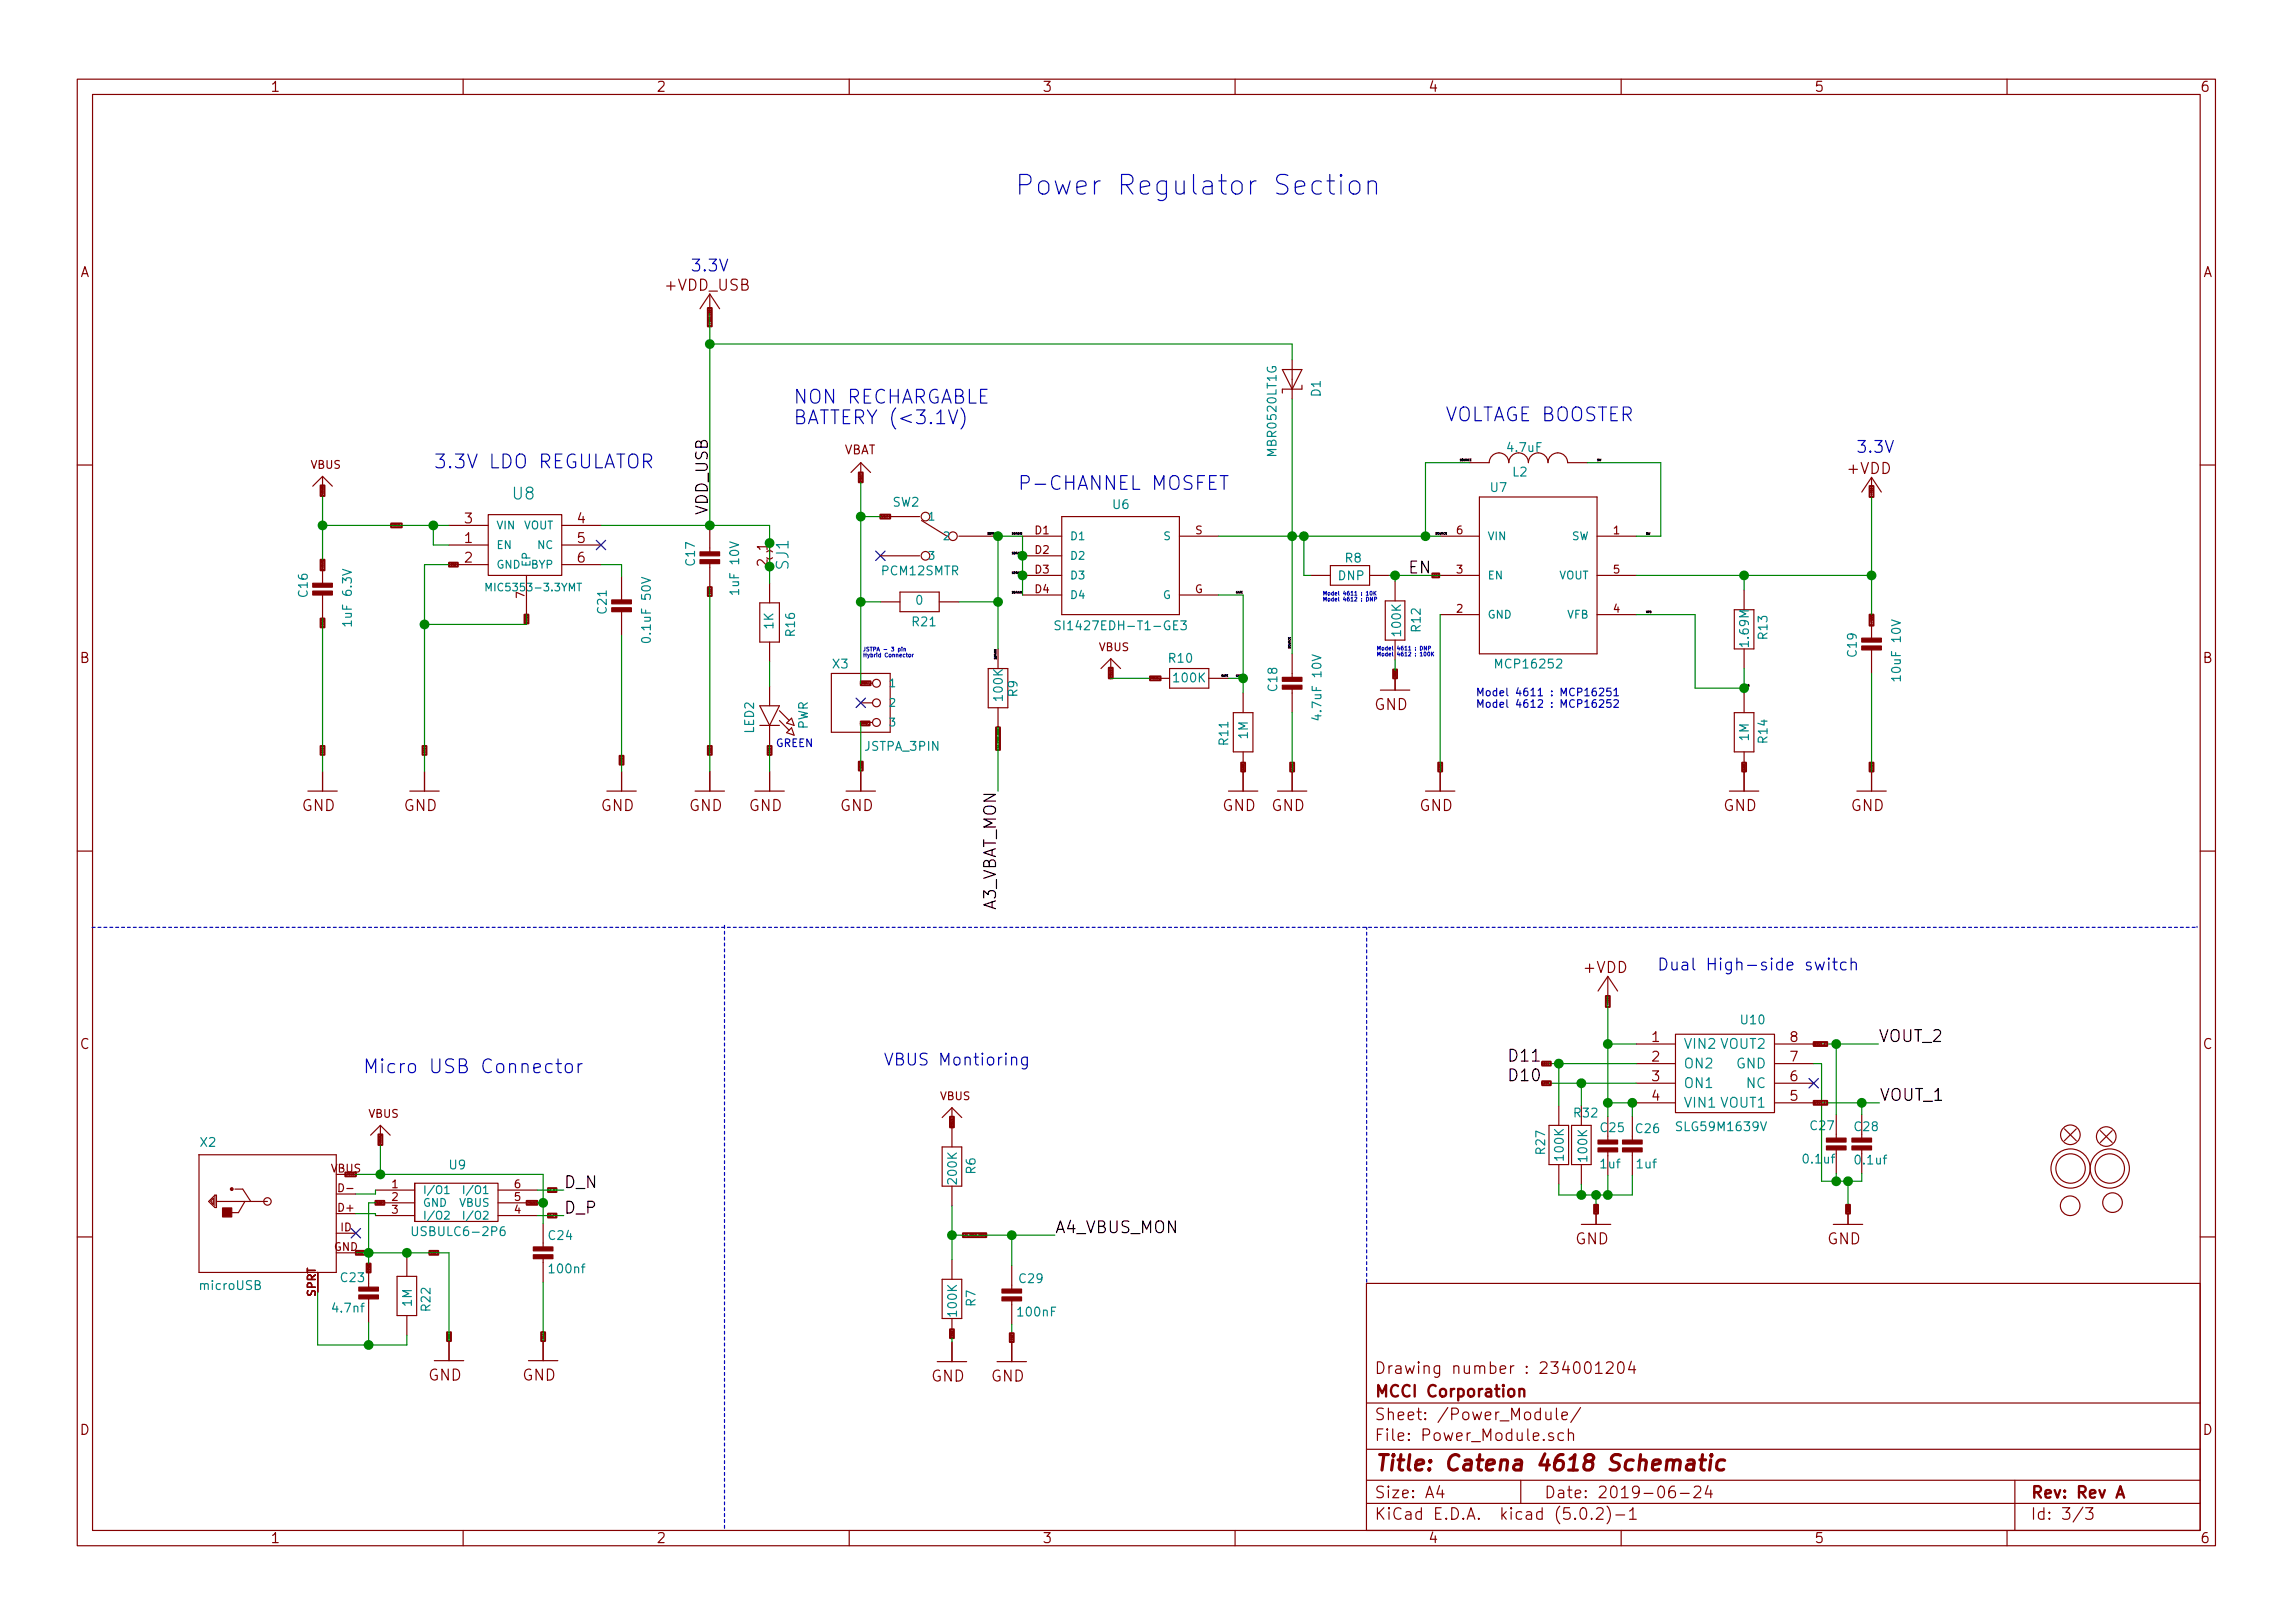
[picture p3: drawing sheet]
<svg xmlns="http://www.w3.org/2000/svg" width="297mm" height="210mm" viewBox="0 0 297 210" stroke-linecap="round" stroke-linejoin="round" font-family="sans-serif">
<defs><g id="words">
<text font-size="3.5" fill="#0000c2" x="131.4" y="25.3">Power Regulator Section</text>
<text font-size="2.8" fill="#840000" x="178" y="190.5">Title: Catena 4618 Schematic</text>
<g font-size="2.5" fill="#0000c2">
<text x="102.7" y="52.3">NON RECHARGABLE</text>
<text x="102.7" y="55">BATTERY (&lt;3.1V)</text>
<text x="187.2" y="54.6">VOLTAGE BOOSTER</text>
<text x="56.1" y="60.7">3.3V LDO REGULATOR</text>
<text x="131.8" y="63.5">P-CHANNEL MOSFET</text>
<text x="47" y="139.1">Micro USB Connector</text>
</g>
<g font-size="2.1" fill="#0000c2">
<text x="89.4" y="35.2">3.3V</text>
<text x="240.4" y="58.7">3.3V</text>
<text x="214.6" y="125.7">Dual High-side switch</text>
<text x="114.4" y="138">VBUS Montioring</text>
</g>
<g font-size="2.1" fill="#008484">
<text x="66.5" y="64.7">U8</text>
<text x="102.2" y="73.8" transform="rotate(-90 102.2 73.8)">SJ1</text>
</g>
<g font-size="2.1">
<text x="91.7" y="66.8" transform="rotate(-90 91.7 66.8)">VDD_USB</text>
<text x="182.4" y="74.3">EN</text>
<text x="129" y="118.3" transform="rotate(-90 129 118.3)">A3_VBAT_MON</text>
<text x="195.9" y="137.5">D11</text>
<text x="243.3" y="135">VOUT_2</text>
<text x="195.9" y="140.1">D10</text>
<text x="243.5" y="142.6">VOUT_1</text>
<text x="73" y="153.9">D_N</text>
<text x="73" y="157.2">D_P</text>
<text x="136.7" y="159.8">A4_VBUS_MON</text>
</g>
<g font-size="2.1" fill="#840000">
<text x="178" y="178">Drawing number : 234001204</text>
<text x="178" y="184">Sheet: /Power_Module/</text>
<text x="178" y="181">MCCI Corporation</text>
<text x="178" y="186.7">File: Power_Module.sch</text>
<text x="178" y="196.9">KiCad E.D.A. kicad (5.0.2)-1</text>
<text x="178" y="194.1">Size: A4</text>
<text x="200" y="194.1">Date: 2019-06-24</text>
<text x="263" y="194.1">Rev: Rev A</text>
<text x="263" y="196.9">Id: 3/3</text>
</g>
<g font-size="2" fill="#840000">
<text x="86.3" y="37.7">+VDD_USB</text>
<text x="239.4" y="61.4">+VDD</text>
<text x="178" y="92">GND</text>
<text x="39.1" y="105.1">GND</text>
<text x="52.3" y="105.1">GND</text>
<text x="77.8" y="105.1">GND</text>
<text x="89.3" y="105.1">GND</text>
<text x="97" y="105.1">GND</text>
<text x="108.8" y="105.1">GND</text>
<text x="158.3" y="105.1">GND</text>
<text x="164.7" y="105.1">GND</text>
<text x="183.9" y="105.1">GND</text>
<text x="223.2" y="105.1">GND</text>
<text x="239.8" y="105.1">GND</text>
<text x="205.3" y="126.1">+VDD</text>
<text x="204.1" y="161.2">GND</text>
<text x="236.7" y="161.2">GND</text>
<text x="55.5" y="178.9">GND</text>
<text x="67.7" y="178.9">GND</text>
<text x="120.6" y="179">GND</text>
<text x="128.4" y="179">GND</text>
</g>
<g font-size="1.8" fill="#840000">
<text x="35" y="11.9">1</text>
<text x="85" y="11.9">2</text>
<text x="135" y="11.9">3</text>
<text x="185" y="11.9">4</text>
<text x="235" y="11.9">5</text>
<text x="285" y="11.9">6</text>
<text x="10.4" y="35.9">A</text>
<text x="285.4" y="35.9">A</text>
<text x="60.2" y="70.4">1</text>
<text x="60.2" y="67.8">3</text>
<text x="74.8" y="67.8">4</text>
<text x="74.8" y="70.4">5</text>
<text x="99.4" y="71.3" transform="rotate(-90 99.4 71.3)">1</text>
<text x="60.2" y="72.9">2</text>
<text x="74.8" y="72.9">6</text>
<text x="99.4" y="73.4" transform="rotate(-90 99.4 73.4)">2</text>
<text x="10.4" y="85.9">B</text>
<text x="285.4" y="85.9">B</text>
<text x="10.4" y="135.9">C</text>
<text x="214" y="135">1</text>
<text x="214" y="137.5">2</text>
<text x="231.9" y="137.5">7</text>
<text x="231.9" y="135">8</text>
<text x="285.4" y="135.9">C</text>
<text x="214" y="140.1">3</text>
<text x="214" y="142.6">4</text>
<text x="231.9" y="142.6">5</text>
<text x="231.9" y="140.1">6</text>
<text x="10.4" y="185.9">D</text>
<text x="285.4" y="185.9">D</text>
<text x="35" y="199.9">1</text>
<text x="85" y="199.9">2</text>
<text x="135" y="199.9">3</text>
<text x="185" y="199.9">4</text>
<text x="235" y="199.9">5</text>
<text x="285" y="199.9">6</text>
</g>
<g font-size="1.8" fill="#008484">
<text x="218.1" y="135.9">VIN2 VOUT2</text>
<text x="218.1" y="138.4">ON2</text>
<text x="218.1" y="141">ON1</text>
<text x="218.1" y="143.5">VIN1 VOUT1</text>
<text x="224.9" y="138.4">GND</text>
<text x="226.3" y="141">NC</text>
</g>
<g font-size="1.6" fill="#008484">
<text x="171.1" y="51.4" transform="rotate(-90 171.1 51.4)">D1</text>
<text x="165.4" y="58.9" transform="rotate(-90 165.4 58.9)">MBR0520LT1G</text>
<text x="195.4" y="58.5">4.7uF</text>
<text x="115.6" y="65.6">SW2</text>
<text x="144.2" y="65.9">U6</text>
<text x="193.1" y="63.7">U7</text>
<text x="196" y="61.7">L2</text>
<text x="39.9" y="77.3" transform="rotate(-90 39.9 77.3)">C16</text>
<text x="90" y="73.2" transform="rotate(-90 90 73.2)">C17</text>
<text x="95.7" y="76.7" transform="rotate(-90 95.7 76.7)">1uF 10V</text>
<text x="114.3" y="74.5">PCM12SMTR</text>
<text x="173.4" y="75.2">DNP</text>
<text x="174.3" y="72.9">R8</text>
<text x="45.6" y="80.8" transform="rotate(-90 45.6 80.8)">1uF 6.3V</text>
<text x="78.6" y="79.4" transform="rotate(-90 78.6 79.4)">C21</text>
<text x="84.3" y="82.8" transform="rotate(-90 84.3 82.8)">0.1uF 50V</text>
<text x="100.2" y="81.5" transform="rotate(-90 100.2 81.5)">1K</text>
<text x="103" y="82.4" transform="rotate(-90 103 82.4)">R16</text>
<text x="118.3" y="81.1">R21</text>
<text x="118.7" y="78.3">0</text>
<text x="137.9" y="81.6">SI1427EDH-T1-GE3</text>
<text x="181.5" y="82.3" transform="rotate(-90 181.5 82.3)">100K</text>
<text x="184" y="81.8" transform="rotate(-90 184 81.8)">R12</text>
<text x="226.5" y="83.6" transform="rotate(-90 226.5 83.6)">1.69M</text>
<text x="229" y="82.7" transform="rotate(-90 229 82.7)">R13</text>
<text x="107.9" y="86.6">X3</text>
<text x="151.5" y="85.8">R10</text>
<text x="152.1" y="88.4">100K</text>
<text x="165.5" y="89.5" transform="rotate(-90 165.5 89.5)">C18</text>
<text x="194.1" y="86.6">MCP16252</text>
<text x="240.5" y="85" transform="rotate(-90 240.5 85)">C19</text>
<text x="246.2" y="87.8" transform="rotate(-90 246.2 87.8)">10uF 10V</text>
<text x="97.7" y="95" transform="rotate(-90 97.7 95)">LED2</text>
<text x="104.6" y="94.5" transform="rotate(-90 104.6 94.5)">PWR</text>
<text x="129.9" y="90.7" transform="rotate(-90 129.9 90.7)">100K</text>
<text x="131.8" y="90.2" transform="rotate(-90 131.8 90.2)">R9</text>
<text x="161.6" y="95.7" transform="rotate(-90 161.6 95.7)">1M</text>
<text x="171.2" y="92.8" transform="rotate(-90 171.2 92.8)">4.7uF 10V</text>
<text x="226.5" y="96" transform="rotate(-90 226.5 96)">1M</text>
<text x="112.1" y="97.3">JSTPA_3PIN</text>
<text x="159.1" y="96.5" transform="rotate(-90 159.1 96.5)">R11</text>
<text x="229" y="96.2" transform="rotate(-90 229 96.2)">R14</text>
<text x="225.6" y="132.7">U10</text>
<text x="26" y="148.6">X2</text>
<text x="200.2" y="149.5" transform="rotate(-90 200.2 149.5)">R27</text>
<text x="204" y="144.7">R32</text>
<text x="207.4" y="146.7">C25</text>
<text x="212" y="146.8">C26</text>
<text x="217.5" y="146.5">SLG59M1639V</text>
<text x="234.6" y="146.4">C27</text>
<text x="240.3" y="146.5">C28</text>
<text x="58.2" y="151.5">U9</text>
<text x="124" y="153.3" transform="rotate(-90 124 153.3)">200K</text>
<text x="126.4" y="152.1" transform="rotate(-90 126.4 152.1)">R6</text>
<text x="202.6" y="150.2" transform="rotate(-90 202.6 150.2)">100K</text>
<text x="205.6" y="150.4" transform="rotate(-90 205.6 150.4)">100K</text>
<text x="207.4" y="151.4">1uf</text>
<text x="212.1" y="151.4">1uf</text>
<text x="233.7" y="150.7">0.1uf</text>
<text x="240.5" y="150.8">0.1uf</text>
<text x="54" y="160.1">USBULC6-2P6</text>
<text x="71.1" y="160.6">C24</text>
<text x="26" y="167.1">microUSB</text>
<text x="44.2" y="166.1">C23</text>
<text x="71.3" y="164.9">100nf</text>
<text x="132.1" y="166.2">C29</text>
<text x="43.2" y="170">4.7nf</text>
<text x="53.3" y="169.2" transform="rotate(-90 53.3 169.2)">1M</text>
<text x="55.8" y="169.8" transform="rotate(-90 55.8 169.8)">R22</text>
<text x="124" y="170.4" transform="rotate(-90 124 170.4)">100K</text>
<text x="126.4" y="169.2" transform="rotate(-90 126.4 169.2)">R7</text>
<text x="132" y="170.5">100nF</text>
</g>
<text font-size="1.6" fill="#840000" x="109.3" y="58.8">VBAT</text>
<g font-size="1.4" fill="#840000">
<text x="40.3" y="60.7">VBUS</text>
<text x="134.1" y="69.2">D1</text>
<text x="134.1" y="71.7">D2</text>
<text x="154.9" y="69.2">S</text>
<text x="188.7" y="69.2">6</text>
<text x="209" y="69.2">1</text>
<text x="67.9" y="77.5" transform="rotate(-90 67.9 77.5)">7</text>
<text x="134.1" y="74.3">D3</text>
<text x="134.1" y="76.8">D4</text>
<text x="154.8" y="76.8">G</text>
<text x="188.7" y="74.3">3</text>
<text x="209" y="74.3">5</text>
<text x="188.7" y="79.4">2</text>
<text x="209" y="79.4">4</text>
<text x="142.4" y="84.3">VBUS</text>
<text x="121.8" y="142.5">VBUS</text>
<text x="47.8" y="144.8">VBUS</text>
<text x="42.9" y="151.9">VBUS</text>
<text x="44.1" y="154.4">D-</text>
<text x="50.8" y="153.9">1</text>
<text x="50.8" y="155.6">2</text>
<text x="66.7" y="155.6">5</text>
<text x="66.7" y="153.9">6</text>
<text x="43.9" y="157">D+</text>
<text x="44.1" y="159.5">ID</text>
<text x="50.8" y="157.2">3</text>
<text x="66.7" y="157.2">4</text>
<text x="40.9" y="168" transform="rotate(-90 40.9 168)">SPRT</text>
<text x="43.3" y="162">GND</text>
</g>
<g font-size="1.4" fill="#008484">
<text x="64.3" y="71.1">EN</text>
<text x="64.3" y="68.6">VIN</text>
<text x="67.8" y="68.6">VOUT</text>
<text x="69.7" y="71.1">NC</text>
<text x="120.1" y="67.4">1</text>
<text x="122.4" y="70">2</text>
<text x="138.6" y="70">D1</text>
<text x="150.8" y="70">S</text>
<text x="192.7" y="70">VIN</text>
<text x="203.6" y="70">SW</text>
<text x="63.7" y="76.6">MIC5353-3.3YMT</text>
<text x="64.3" y="73.7">GND</text>
<text x="68.7" y="73.5" transform="rotate(-90 68.7 73.5)">EP</text>
<text x="68.8" y="73.7">BYP</text>
<text x="120.1" y="72.5">3</text>
<text x="138.6" y="72.5">D2</text>
<text x="138.6" y="75.1">D3</text>
<text x="138.6" y="77.6">D4</text>
<text x="150.7" y="77.6">G</text>
<text x="192.7" y="75.1">EN</text>
<text x="201.9" y="75.1">VOUT</text>
<text x="192.7" y="80.1">GND</text>
<text x="203" y="80.1">VFB</text>
<text x="115.1" y="89">1</text>
<text x="115.1" y="91.6">2</text>
<text x="115.1" y="94.1">3</text>
<text x="54.7" y="154.7">I/O1</text>
<text x="60.8" y="154.7">I/O1</text>
<text x="54.7" y="156.3">GND</text>
<text x="54.7" y="158">I/O2</text>
<text x="59.6" y="156.3">VBUS</text>
</g>
<g font-size="1.4" fill="#0000c2">
<text x="191.1" y="90.2">Model 4611 : MCP16251</text>
<text x="191.1" y="91.7">Model 4612 : MCP16252</text>
<text x="100.5" y="96.8">GREEN</text>
</g>
<g font-size=".7" fill="#0000c2">
<text x="171.3" y="77.1">Model 4611 : 10K</text>
<text x="171.3" y="77.9">Model 4612 : DNP</text>
<text x="111.8" y="84.4">JSTPA - 3 pin</text>
<text x="111.8" y="85.1">Hybrid Connector</text>
<text x="178.3" y="84.2">Model 4611 : DNP</text>
<text x="178.3" y="85">Model 4612 : 100K</text>
</g>
<g font-size=".4" fill="#840000">
<text x="92.1" y="42.1" transform="rotate(-90 92.1 42.1)">+VDD_USB</text>
<text x="41.9" y="64.1" transform="rotate(-90 41.9 64.1)">VBUS</text>
<text x="111.6" y="62.3" transform="rotate(-90 111.6 62.3)">VBAT</text>
<text x="242.6" y="64.2" transform="rotate(-90 242.6 64.2)">+VDD</text>
<text x="50.8" y="68.2">VBUS</text>
<text x="114.2" y="67.1">VBAT</text>
<text x="41.9" y="73.7" transform="rotate(-90 41.9 73.7)">VBUS</text>
<text x="58.3" y="73.3">GND</text>
<text x="92.1" y="77" transform="rotate(-90 92.1 77)">GND</text>
<text x="185.8" y="74.7">EN</text>
<text x="41.9" y="81.1" transform="rotate(-90 41.9 81.1)">GND</text>
<text x="68.3" y="80.6" transform="rotate(-90 68.3 80.6)">GND</text>
<text x="242.6" y="80.7" transform="rotate(-90 242.6 80.7)">+VDD</text>
<text x="111.7" y="88.6">VBAT</text>
<text x="144" y="87.7" transform="rotate(-90 144 87.7)">VBUS</text>
<text x="149.1" y="88">VBUS</text>
<text x="180.8" y="87.7" transform="rotate(-90 180.8 87.7)">GND</text>
<text x="111.7" y="93.8">GND</text>
<text x="41.9" y="97.6" transform="rotate(-90 41.9 97.6)">GND</text>
<text x="55.1" y="97.6" transform="rotate(-90 55.1 97.6)">GND</text>
<text x="80.6" y="98.9" transform="rotate(-90 80.6 98.9)">GND</text>
<text x="92.1" y="97.6" transform="rotate(-90 92.1 97.6)">GND</text>
<text x="99.8" y="97.6" transform="rotate(-90 99.8 97.6)">GND</text>
<text x="111.6" y="99.6" transform="rotate(-90 111.6 99.6)">GND</text>
<text x="129.4" y="97" transform="rotate(-90 129.4 97)">A3_VBAT_MON</text>
<text x="167.5" y="99.8" transform="rotate(-90 167.5 99.8)">GND</text>
<text x="186.7" y="99.8" transform="rotate(-90 186.7 99.8)">GND</text>
<text x="242.6" y="99.8" transform="rotate(-90 242.6 99.8)">GND</text>
<text x="208.4" y="130.1" transform="rotate(-90 208.4 130.1)">+VDD</text>
<text x="199.9" y="137.9">D11</text>
<text x="235.1" y="135.4">VOUT_2</text>
<text x="199.9" y="140.5">D10</text>
<text x="235.1" y="143">VOUT_1</text>
<text x="49.4" y="148.2" transform="rotate(-90 49.4 148.2)">VBUS</text>
<text x="45" y="152.3">VBUS</text>
<text x="48.8" y="156">GND</text>
<text x="71.1" y="154.3">D_N</text>
<text x="71.1" y="157.6">D_P</text>
<text x="125" y="160.1">A4_VBUS_MON</text>
<text x="46.3" y="162.4">GND</text>
<text x="47.9" y="164.6" transform="rotate(-90 47.9 164.6)">GND</text>
<text x="55.8" y="162.4">GND</text>
<text x="58.3" y="173.6" transform="rotate(-90 58.3 173.6)">GND</text>
<text x="70.5" y="173.5" transform="rotate(-90 70.5 173.5)">GND</text>
<text x="123.4" y="173.2" transform="rotate(-90 123.4 173.2)">GND</text>
<text x="131.2" y="173.7" transform="rotate(-90 131.2 173.7)">GND</text>
</g>
<g font-size=".4">
<text x="189.1" y="59.7">SOURCE</text>
<text x="206.9" y="59.7">SW</text>
<text x="127.9" y="69.3">SDRAIN</text>
<text x="131.1" y="69.3">SDRAIN</text>
<text x="131.1" y="71.8">SDRAIN</text>
<text x="185.9" y="69.3">SOURCE</text>
<text x="213.2" y="69.3">SW</text>
<text x="131.1" y="74.3">SDRAIN</text>
<text x="131.1" y="76.9">SDRAIN</text>
<text x="160" y="76.9">GATE</text>
<text x="213.2" y="79.4">VFB</text>
<text x="129.1" y="85.4" transform="rotate(-90 129.1 85.4)">SDRAIN</text>
<text x="158.1" y="87.7">GATE</text>
<text x="160" y="87.7">GATE</text>
<text x="167.2" y="84.1" transform="rotate(-90 167.2 84.1)">SOURCE</text>
<text x="225.9" y="88.9">VFB</text>
</g>
</g></defs>
<g fill="none" stroke="#840000" stroke-width=".15">
<path d="M10 10.3h277v189.9h-277zM12 12.2h273v186.1h-273zM60 10.3v1.9M110 10.3v1.9M160 10.3v1.9M210 10.3v1.9M260 10.3v1.9M91.9 38.1v2.5M91.9 38.1l-1.2 1.9M91.9 38.1l1.3 1.9M111.5 59.9v2.6M111.5 59.9l-1.3 1.3"/>
<path d="M111.5 59.9l1.3 1.3M166.1 47.9h2.6l-1.3 2.5zM167.4 46.6v5.1M168.7 49.9v.5h-2.6v.5M190.4 59.9h2.5a1.27 1.27 0 0 1 1.3-1.2 1.27 1.27 0 0 1 1.3 1.2 1.27 1.27 0 0 1 1.2-1.2 1.27 1.27 0 0 1 1.3 1.2 1.27 1.27 0 0 1 1.3-1.2 1.27 1.27 0 0 1 1.2 1.2 1.27 1.27 0 0 1 1.3-1.2 1.27 1.27 0 0 1 1.3 1.2h2.5M10 60.2h2M41.8 61.7v2.6M41.8 72.5v3.3M41.8 76.8v3.3M41.8 61.7l-1.3 1.3M41.8 61.7l1.3 1.3M58.2 70.6h5"/>
<path d="M58.2 73.1h5M58.2 68.1h5M63.2 66.7h9.6v7.8h-9.6zM68.2 74.5v5.1M72.8 70.6h5.1M72.8 73.1h5.1M72.8 68.1h5.1M80.5 74.7v3.3M80.5 79v3.3M91.9 68.4v3.3M91.9 72.8v3.3M98.4 78.1h2.6v5.1h-2.6z"/>
<path d="M99.3 71.5a.55 .55 0 0 1 .8 0M99.3 72.3a.55 .55 0 0 0 .8 0M99.7 71.4v1zM99.7 75.6v2.5M114 66.9h5.1M114 72h5.1M114 78h2.6M116.6 76.7h5.1v2.5h-5.1zM119.4 67.4l3.3 2.1M121.7 78h2.5M124.2 69.5h5.1M132.5 69.5h5"/>
<path d="M132.5 72h5M132.5 74.5h5M132.5 77.1h5M137.5 66.9h15.3v12.7h-15.3zM152.8 69.5h5.1M152.8 77.1h5.1M169.8 74.5h2.5M172.3 73.3h5.1v2.5h-5.1zM177.4 74.5h2.6M179.5 77.8h2.5v5.1h-2.5zM180.7 75.3v2.5M186.6 79.6h5"/>
<path d="M186.6 69.5h5M186.6 74.5h5M191.6 64.4h15.3v20.3h-15.3zM206.9 79.6h5.1M206.9 69.5h5.1M206.9 74.5h5.1M224.7 79h2.5v5.1h-2.5zM225.9 76.4v2.6M242.4 61.8v2.6M242.4 79.6v3.3M242.4 61.8l-1.2 1.9M242.4 61.8l1.3 1.9"/>
<path d="M285 60.2h2M41.8 99.9v2.6M55 99.9v2.6M80.5 99.9v2.6M91.9 99.9v2.6M98.4 91.4h2.6l-1.3 2.6zM98.4 94h2.6M99.7 83.2v2.5M99.7 88.9v2.5M99.7 94v2.5M99.7 99.9v2.6M101 92.1l1.2 1.2"/>
<path d="M101 93.3l1.2 1.3M101.9 93.7l.6-.7 .4 1zM101.9 94.9l.6-.6 .4 .9zM107.7 87.2h7.6v7.7h-7.6zM111.5 88.5h1.5M111.5 91.1h1.5M111.5 93.6h1.5M111.5 99.9v2.6M128 86.6h2.6v5.1h-2.6zM129.3 84.1v2.5M129.3 91.7v2.5M143.9 85.3l-1.3 1.3"/>
<path d="M143.9 85.3v2.6M143.9 85.3l1.3 1.3M149 87.9h2.5M151.5 86.6h5.1v2.5h-5.1zM156.6 87.9h2.5M159.8 92.3h2.5v5.1h-2.5zM161 89.8v2.5M161 97.4v5.1M167.4 84.7v3.3M167.4 89v3.3M167.4 99.9v2.6M178.8 89.4h3.8"/>
<path d="M180.7 82.9v2.6M180.7 86.9v2.5M186.6 99.9v2.6M224.7 92.3h2.5v5.1h-2.5zM225.9 84.1v2.5M225.9 89.8v2.5M225.9 97.4v5.1M242.4 83.9v3.3M242.4 99.9v2.6M10 110.3h2M39.9 102.5h3.8M53.1 102.5h3.8"/>
<path d="M78.6 102.5h3.8M90 102.5h3.9M97.8 102.5h3.8M109.6 102.5h3.8M159.1 102.5h3.8M165.5 102.5h3.8M184.7 102.5h3.8M224 102.5h3.8M240.5 102.5h3.8M285 110.3h2M208.3 126.5v2.5M208.3 126.5l-1.3 1.9"/>
<path d="M208.3 126.5l1.2 1.9M212 135.2h5M212 137.8h5M217 134h12.9v10.1h-12.9zM229.9 135.2h5M229.9 137.8h5M25.8 149.6h17.8v15.2h-17.8v-15.2M27 155.6l.8-.8h.2v1.6h-.2zM27.2 155.6l.4-.4v.8l-.2-.2v-.2M27.8 154.8v1.4M28 155.6h6.6M30.4 154h1l1.1 1.6"/>
<path d="M31.7 155.6l-.8 1.5h-1.2M43.6 157.2h2.5M43.6 154.7h2.5M43.6 159.8h2.5M43.6 152.1h2.5M48.6 154.2h5.1M48.6 155.8h5.1M48.6 157.5h5.1M49.3 145.8l-1.3 1.3M49.3 145.8v2.5M49.3 145.8l1.2 1.3M53.7 153.3v4.9z"/>
<path d="M53.7 153.3h10.8v4.9h-10.8zM64.5 154.2h5.1M64.5 155.8h5.1M64.5 157.5h5.1M70.4 158.5v3.3M122 148.6h2.6v5.1h-2.6zM123.3 143.5v5.1M123.3 153.7v2.5M123.3 143.5l-1.3 1.3M123.3 143.5l1.3 1.3M200.7 145.8h2.5v5.1h-2.5zM201.9 143.3v2.5"/>
<path d="M201.9 150.9v2.5M203.6 145.8h2.5v5.1h-2.5zM204.9 143.3v2.5M204.9 150.9v2.5M204.9 158.6h3.8M206.8 156.1v2.5M208.3 144.6v3.3M208.3 149v3.3M211.5 144.6v3.3M211.5 149v3.3M212 140.3h5M212 142.9h5"/>
<path d="M229.9 140.3h5M229.9 142.9h5M237.5 158.6h3.8M237.9 144.4v3.3M237.9 148.7v3.3M239.4 156.1v2.5M241.2 144.4v3.3M241.2 148.7v3.3M267.4 146.2l1.6 1.6M269 146.2l-1.6 1.6M272.1 146.5l1.5 1.5M273.6 146.5l-1.5 1.5"/>
<path d="M10 160.2h2M41.1 164.8v2.6M43.6 162.3h2.5M47.8 163.7v3.3M47.8 168v3.3M51.4 165.3h2.6v5.1h-2.6zM52.7 162.8v2.5M52.7 170.4v2.6M56.3 176.3h3.8M58.2 173.7v2.6M68.5 176.3h3.8M70.4 162.8v3.3"/>
<path d="M70.4 173.7v2.6M121.4 176.4h3.8M122 165.7h2.6v5.1h-2.6zM123.3 163.2v2.5M123.3 170.8v2.5M123.3 173.9v2.5M129.2 176.4h3.8M131.1 164v3.3M131.1 168.3v3.3M131.1 173.9v2.5M177 166.3h108v32h-108zM206.7 176.9l.4-.5v1.5"/>
<path d="M206.7 177.9h.8M208.1 176.6l.2-.2 .5 .1a.37 .37 0 0 1 .1 .6l-.8 .8h.9M209.7 176.6a.35 .35 0 0 1 .3-.2 .35 .35 0 0 1 .3 .3 .88 .88 0 0 1-.3 1.2l-.2-.1a1.2 1.2 0 0 1-.1-1.2zM211.3 176.3l-.3 1.1h.9M211.7 176.9v1M285 160.2h2M60 198.3v1.9M110 198.3v1.9M160 198.3v1.9M177 194.8h108M177 191.8h108M177 187.8h108"/>
<path d="M177 181.8h108M186.5 192.5l-.4 1h1M186.8 193v1M197 191.8v3M200.3 182.9v.8a.39 .39 0 0 0 .6 .1M200.9 182.9v1M201.2 185.7a.37 .37 0 0 0-.6 .1v.1a.54 .54 0 0 0 .6 .3l.1 .1-.1 .2-.2 .1-.4-.1M201.6 182.4v1.3l.2 .2M202.3 183.4l.7-.1v-.3l-.5-.1-.2 .2 .1 .7 .1 .1 .5-.1M202.5 185.7l-.4-.1-.3 .3 .1 .6 .2 .1 .4-.1M203.2 185.7a.41 .41 0 0 1 .6 .1v.8M203.2 185.1v1.5"/>
<path d="M204.7 182.3l-1.2 2M204.8 195.5a.35 .35 0 0 1 .4-.2 .35 .35 0 0 1 .3 .3 .88 .88 0 0 1-.3 1.2h-.1a.87 .87 0 0 1-.3-1.3zM206.2 196.7v.1l-.1-.1h.1v.1M206.8 195.5l.2-.2h.4a.41 .41 0 0 1 .2 .7l-.8 .8h.9M208.2 195.1a1.71 1.71 0 0 1 0 2.3M209.3 196.3h1.2M210 198.3v1.9M211.1 195.8l.3-.3 .1-.2v1.5M211.1 196.8h.9M216.9 192.5a.62 .62 0 0 0-.7 .7v.5a.48 .48 0 0 0 .8 .2 .61 .61 0 0 0-.1-.7 .51 .51 0 0 0-.7 .2M217.7 193.5h1.1M219.5 192.7l.2-.2h.3a.41 .41 0 0 1 .3 .7l-.9 .8h.9"/>
<path d="M221.3 192.5l-.4 1h.9M221.6 193v1M260 198.3v1.9M261 191.8v6.5M269.8 195.2l-1.2 2M270.2 195.3h.9l-.5 .6 .4 .1 .1 .2-.1 .5-.2 .1h-.4l-.2-.1"/>
<circle cx="119.9" cy="66.9" r=".56"/>
<circle cx="119.9" cy="72" r=".56"/>
<circle cx="123.4" cy="69.5" r=".56"/>
<circle cx="113.5" cy="88.5" r=".51"/>
<circle cx="113.5" cy="93.6" r=".51"/>
<circle cx="113.5" cy="91.1" r=".51"/>
<circle cx="34.6" cy="155.6" r=".48"/>
<circle cx="268.2" cy="156.2" r="1.27"/>
<circle cx="268.2" cy="147" r="1.27"/>
<circle cx="268.2" cy="151.4" r="2.54"/>
<circle cx="268.2" cy="151.4" r="1.9"/>
<circle cx="272.8" cy="147.2" r="1.27"/>
<circle cx="273.3" cy="151.4" r="2.54"/>
<circle cx="273.3" cy="151.4" r="1.9"/>
<circle cx="273.7" cy="155.8" r="1.27"/>
</g>
<path d="M196.8 179.9v1M196.8 180.1a.38 .38 0 0 1 .7 0v.8M274.2 194l.5-1.5 .5 1.5M274.3 193.6h.7" fill="none" stroke="#840000" stroke-width=".3"/>
<path d="M216.8 189.4a.47 .47 0 0 1 .4-.3 .47 .47 0 0 1 .5 .3l-.1 1M218.6 189.2l.2-.1 .6 .1 .1 .2-.1 1M219.5 189.6l-.2 .1h-.5a.4 .4 0 0 0-.3 .3 .4 .4 0 0 0 .2 .4h.5l.2-.1M220.2 189.1h.8M220.5 188.4l-.2 1.8 .1 .1 .4 .1M221.6 189.1l-.1 1.3M221.7 188.4l-.1 .1 .1 .1 .1-.1-.1-.1v.2M223.4 189.2a.68 .68 0 0 0-1 .3v.6v.2l.3 .1h.4l.2-.1" fill="none" stroke="#840000" stroke-width=".41"/>
<g fill="none" stroke="#0000c2" stroke-width=".15">
<path d="M171.9 23.4h1M172.3 22.6v2.2l.1 .2 .5 .1M173.7 22.6l-.1 .1 .1 .1 .1-.1-.1-.1v.2M173.7 23.4v1.7M174.9 23.7a.69 .69 0 0 1 .7-.3 .69 .69 0 0 1 .5 .5v.8a.7 .7 0 0 1-.6 .5 .7 .7 0 0 1-.7-.5v-.8zM177.2 23.7a.61 .61 0 0 1 1.1 .1v1.3M177.2 23.4v1.7M83.4 59.8h.6a.48 .48 0 0 0 .4-.5 .48 .48 0 0 0-.4-.5h-.6v1.8M83.8 59.8l.6 .8M122.9 53.1l.6 1.8 .6-1.8M124.5 52.9a2.05 2.05 0 0 1 0 2.7M158.1 61.6h1"/>
<path d="M158.6 61.6v1.8M206.7 89.1a.39 .39 0 0 0-.5 .5l.1 .4 .1 .1h.3l.1-.2-.1-.3-.3-.1-.2 .2M207.2 89.2l.4-.1 .1 .1v.2l-.6 .7h.6M207.2 90.7l.4-.1 .1 .1v.2l-.6 .7h.6M208.7 89.1h-.5l-.1 .5h.5l.1 .1v.3l-.2 .1-.4-.1M208.7 90.6h-.5l-.1 .5h.5l.1 .1v.3l-.2 .1-.4-.1M209.1 89.4l.3-.3v1M209.1 90.7l.3-.1 .2 .1 .1 .2-.7 .7h.7M209.1 90.1h.6M72 137.8h.7M72.3 137.2v1.5l.1 .2 .3 .1M73.4 137.9a.49 .49 0 0 1 .7 .2v.5a.47 .47 0 0 1-.4 .4 .47 .47 0 0 1-.5-.4v-.5z"/>
<path d="M74.9 137.8v1.2M75.4 137.8a.45 .45 0 0 0-.5 .3M131 137.1a.41 .41 0 0 1 .7 .1v.8M133.1 137v1.2a.42 .42 0 0 1-.7 .2M133.1 137a.48 .48 0 0 0-.8 .2l.1 .6a.48 .48 0 0 0 .7 .1M235.2 124.6l.3 1 .2-.7 .3 .7 .3-1M236.9 124.1l-.1 .1h.2l-.1-.1v.2M236.9 124.6v1M237.4 124.6h.6M237.6 124.1v1.3l.1 .2h.3M239.1 124.7l-.4-.1-.3 .3v.4l.2 .3h.1h.4M239.8 124.8a.41 .41 0 0 1 .7 0v.8"/>
<path d="M239.8 124.1v1.5"/>
</g>
<g fill="#840000" stroke="#840000" stroke-width=".15">
<path d="M28.8 156.5h1.2v1.2h-1.2z"/>
<path d="M40.5 76.6h2.6v.5h-2.6z"/>
<path d="M40.5 75.6h2.6v.5h-2.6z"/>
<path d="M90.7 72.5h2.5v.5h-2.5z"/>
<path d="M90.7 71.5h2.5v.5h-2.5z"/>
<path d="M241.2 83.7h2.5v.5h-2.5z"/>
<path d="M241.2 82.7h2.5v.5h-2.5z"/>
<path d="M166.1 88.8h2.6v.5h-2.6z"/>
<path d="M166.1 87.8h2.6v.5h-2.6z"/>
<path d="M79.2 78.7h2.6v.5h-2.6z"/>
<path d="M79.2 77.7h2.6v.5h-2.6z"/>
<path d="M46.5 167.8h2.5v.5h-2.5z"/>
<path d="M46.5 166.7h2.5v.6h-2.5z"/>
<path d="M69.1 162.6h2.5v.5h-2.5z"/>
<path d="M69.1 161.5h2.5v.5h-2.5z"/>
<path d="M207 148.7h2.5v.5h-2.5z"/>
<path d="M207 147.7h2.5v.5h-2.5z"/>
<path d="M210.2 148.7h2.5v.5h-2.5z"/>
<path d="M210.2 147.7h2.5v.5h-2.5z"/>
<path d="M236.6 148.5h2.5v.5h-2.5z"/>
<path d="M236.6 147.4h2.5v.5h-2.5z"/>
<path d="M239.9 148.5h2.5v.5h-2.5z"/>
<path d="M239.9 147.4h2.5v.5h-2.5z"/>
<path d="M129.8 168h2.5v.5h-2.5z"/>
<path d="M129.8 167h2.5v.5h-2.5z"/>
<circle cx="30" cy="154" r=".18"/>
</g>
<g fill="none" stroke="#008484" stroke-width=".15">
<path d="M44.4 73.8l1.1 .3-1.1 .4M63 76.5v-.9l.3 .7 .3-.7v.9M74.8 75.6h.5M75 75.6v.9M83.1 74.8l1.2 .4-1.2 .4M137.3 80.5a.51 .51 0 0 0-.6 0v.4l.6 .2v.4a.51 .51 0 0 1-.6 0M153 80.4h.7l-.4 .5a.29 .29 0 0 1 .4 .2l-.1 .4-.5 .1-.1-.1M170 84.8l1.1 .4-1.1 .4M245 80.3l1.2 .4-1.2 .4M246.2 87.9h-1.2l.4 .3M246.2 87.5v.7M53.4 158.9v.9l.2 .3h.2l.3-.3v-.9"/>
<path d="M57.6 153.9l.3-.3v1M57.6 157l.4-.1 .1 .1 .1 .2-.6 .7h.6M57.6 154.6h.6M60.1 153.6v1M60.1 156.9v1M61.3 156.9l-.9 1.3M61.3 153.6l-.9 1.3M61.6 157l.2-.1a.35 .35 0 0 1 .5 .3l-.1 .6a.34 .34 0 0 1-.6 0zM62.6 157l.4-.1 .2 .1v.2l-.6 .7h.6M65.3 158.9a.43 .43 0 0 0-.5 .5v.4l.1 .2 .3 .1 .2-.1v-.4l-.1-.2h-.3l-.2 .2M33.1 166.4h.5a.26 .26 0 0 0 .1-.3 .26 .26 0 0 0-.2-.2h-.4v1.2h.4a.31 .31 0 0 0 .2-.4 .31 .31 0 0 0-.2-.3"/>
</g>
<g fill="none" stroke="#840000" stroke-width=".13">
<path d="M160.9 99.3h.2l-.2 .1h.2M160.9 99.6v.1a.12 .12 0 0 0 .2 0 .12 .12 0 0 0 0-.2l-.1 .1M160.9 99.1a.13 .13 0 0 1 .2-.1 .13 .13 0 0 1 0 .2h-.2zM225.8 99.3h.2l-.2 .1h.2M225.8 99.6v.1a.12 .12 0 0 0 .2 0 .12 .12 0 0 0 0-.2l-.1 .1M225.8 99.1a.13 .13 0 0 1 .2-.1 .13 .13 0 0 1 0 .2h-.2zM200.5 137.9h.1M68.5 155.7v.2l.1-.2M68.7 155.8l.1-.1h-.1v.2h.1v-.1M69 155.7v.2h.1v-.2M69.4 155.7h-.2l.2 .1-.2 .1M123.2 145.7h.2l-.2 .1"/>
<path d="M123.2 145.2h.2v.1h-.2M123.2 144.9v.2l.1-.2 .1 .1v.1M123.3 145.5h.1v.1h-.2v-.1v-.1l.1 .2M206.6 156.6h.3l-.3 .1h.3M206.6 156.8a.11 .11 0 0 0 .1 .2 .11 .11 0 0 0 .1-.2v.1M206.6 156.3h.2l.1 .1h-.3zM239.2 156.6h.3l-.3 .1h.3M239.3 156.8a.11 .11 0 0 0 .1 .2 .11 .11 0 0 0 .1-.2l-.1 .1M239.3 156.3h.2v.1h-.3z"/>
</g>
<g fill="none" stroke="#840000" stroke-width=".25">
<path d="M91.7 39.9h.5v2.4h-.5zM41.5 72.5h.5v1.4h-.5zM41.5 62.9h.5v1.4h-.5zM50.7 67.8h1.3v.5h-1.3zM58.2 72.9h1.1v.5h-1.1zM67.9 79.6h.6v1.2h-.6zM91.7 76.1h.5v1.1h-.5zM111.3 61.2h.5v1.3h-.5zM114 66.7h1.3v.5h-1.3zM185.5 74.3h.9v.5h-.9zM242.2 63h.5v1.4h-.5zM242.2 79.6h.5v1.4h-.5z"/>
<path d="M41.5 80.1h.5v1.2h-.5zM41.5 96.6h.5v1.2h-.5zM54.7 96.6h.5v1.2h-.5zM80.3 97.9h.5v1.2h-.5zM91.7 96.6h.5v1.2h-.5zM99.4 96.6h.5v1.2h-.5zM111.3 98.7h.5v1.1h-.5zM111.5 93.5h1.1v.5h-1.1zM111.5 88.3h1.3v.5h-1.3zM129 94.2h.5v2.9h-.5zM143.6 86.5h.5v1.4h-.5zM149 87.6h1.3v.5h-1.3z"/>
<path d="M160.8 98.8h.5v1.1h-.5zM167.1 98.8h.5v1.1h-.5zM180.5 86.7h.5v1.2h-.5zM186.3 98.8h.5v1.1h-.5zM225.7 98.8h.5v1.1h-.5zM242.2 98.8h.5v1.1h-.5zM199.8 137.5h1.1v.5h-1.1zM208 129h.5v1.4h-.5zM234.9 135h1.8v.5h-1.8zM48.6 155.6h1.2v.5h-1.2zM49 147h.5v1.3h-.5zM68.2 155.6h1.4v.5h-1.4z"/>
<path d="M71 157.2h1.1v.5h-1.1zM71 153.9h1.1v.5h-1.1zM123.1 144.7h.5v1.3h-.5zM124.7 159.8h3.1v.5h-3.1zM199.8 140.1h1.1v.5h-1.1zM206.5 156.1h.5v1.1h-.5zM234.9 142.6h1.8v.5h-1.8zM239.1 156.1h.5v1.1h-.5zM46.1 162h1.1v.6h-1.1zM47.5 163.7h.5v1.1h-.5zM55.6 162h1.2v.6h-1.2zM57.9 172.6h.5v1.1h-.5z"/>
<path d="M70.1 172.6h.5v1.1h-.5zM123.1 172.2h.5v1.1h-.5zM130.8 172.7h.5v1.2h-.5z"/>
</g>
<path d="M77.2 70l1.3 1.2M78.5 70l-1.3 1.2M113.4 71.4l1.3 1.2M114.7 71.4l-1.3 1.2M110.9 90.4l1.2 1.3M112.1 90.4l-1.2 1.3M234.3 139.7l1.3 1.2M235.6 139.7l-1.3 1.2M45.5 159.2l1.2 1.2M46.7 159.2l-1.2 1.2" fill="none" stroke="#000084" stroke-width=".15"/>
<g fill="none" stroke="#0000c2" stroke-width=".13">
<path d="M177 76.7l.1-.1v.5M177 77.1h.3M177.5 76.6h.1a.25 .25 0 0 1 .2 .3 .25 .25 0 0 1-.3 .2v-.2zM177.8 77.4v.5l-.3-.5v.5M178 76.6v.5M178.1 77.6h.2v-.2h-.2v.5M178.1 76.8l.2 .3M178.3 76.6l-.3 .3M116.4 84.3h.2v-.3h-.2v.5M116.8 83.8v.1M116.8 84v.3M117.1 84h.2v.3"/>
<path d="M117.1 84v.3M117.4 84.8h.2M117.4 84.6v.4l.2 .1M117.7 84.8h.3l-.1 .3h-.2zM118.2 84.8v.3M118.3 84.8l-.1 .1M184.5 84.5h.1a.25 .25 0 0 1 .1 .2 .25 .25 0 0 1-.2 .3v-.2zM184.8 83.7v.5l-.3-.5v.5M185 84.5h.1a.25 .25 0 0 1 .1 .2 .25 .25 0 0 1-.2 .3l-.1-.2zM185 84l.3-.1v-.2h-.3v.5M185.4 84.5v.5M185.5 84.7l.2 .3"/>
<path d="M185.7 84.5l-.3 .3"/>
</g>
<g fill="none" stroke="#008400" stroke-width=".15">
<path d="M91.9 44.6h75.5v2M91.9 40.6v27.8M167.4 51.7v33M190.4 59.9h-5.7v9.6M205.6 59.9h9.5v9.6h-3.1M41.8 68.1h16.4M41.8 64.3v8.2M56.1 68.1v2.5h2.1M58.2 73.1h-3.2v26.8M68.2 79.6v1.3h-13.2M77.9 68.1h21.8v7.5M77.9 73.1h2.6v1.6"/>
<path d="M91.9 76.1v23.8M111.5 66.9h2.5M111.5 78h2.5M111.5 62.5v26M124.2 78h5.1M132.5 77.1v-7.6h-3.2v14.6M157.9 77.1h3.1v12.7M157.9 69.5h28.7M168.9 69.5v5h.9M180 74.5h6.6M180.7 74.5v.8M186.6 79.6v20.3"/>
<path d="M212 74.5h30.4M212 79.6h7.6v9.5h6.3M225.9 74.5v1.9M242.4 64.4v15.2M41.8 80.1v19.8M80.5 82.3v17.6M99.7 85.7v3.2M99.7 96.5v3.4M111.5 93.6v6.3M129.3 94.2v8.3M143.9 87.9h5.1M159.1 87.9h1.9"/>
<path d="M167.4 92.3v7.6M180.7 85.5v1.4M225.9 86.6v3.2M242.4 87.2v12.7M199.8 137.8h12.2M201.9 137.8v5.5M208.3 135.2h3.7M208.3 129v15.6M234.9 137.8h1.1v15.2h5.2v-1M234.9 135.2h8.4M237.9 135.2v9.2M46.1 157.2h2.5v.3"/>
<path d="M46.1 152.1h24.3v6.4M48.6 154.2v.5h-2.5M48.6 155.8h-.8v7.9M49.3 148.3v3.8M69.6 154.2h3.4M69.6 157.5h3.4M69.6 155.8h.8M123.3 156.2v7M199.8 140.3h12.2M204.9 140.3v3M204.9 153.4v1.4M206.8 154.8v1.3"/>
<path d="M208.3 142.9h3.7M208.3 152.3v2.5M211.5 142.9v1.7M211.5 152.3v2.5h-9.6v-1.4M234.9 142.9h8.6M237.9 152v1M239.4 153v3.1M241.2 142.9v1.5M41.1 167.4v6.8h11.6v-1.2M46.1 162.3h12.1v11.4M47.8 171.3v2.9M52.7 162.3v.5"/>
<path d="M70.4 166.1v7.6M123.3 173.3v.6M123.3 160h13.4M131.1 160v4M131.1 171.6v2.3"/>
</g>
<g fill="#008400" stroke="#008400" stroke-width=".25">
<circle cx="123.3" cy="160" r=".51"/>
<circle cx="41.8" cy="68.1" r=".51"/>
<circle cx="161" cy="87.9" r=".51"/>
<circle cx="132.5" cy="74.5" r=".51"/>
<circle cx="132.5" cy="72" r=".51"/>
<circle cx="225.9" cy="74.5" r=".51"/>
<circle cx="225.9" cy="89.1" r=".51"/>
<circle cx="242.4" cy="74.5" r=".51"/>
<circle cx="111.5" cy="66.9" r=".51"/>
<circle cx="167.4" cy="69.5" r=".51"/>
<circle cx="184.7" cy="69.5" r=".51"/>
<circle cx="91.9" cy="44.6" r=".51"/>
<circle cx="91.9" cy="68.1" r=".51"/>
<circle cx="56.1" cy="68.1" r=".51"/>
<circle cx="55" cy="80.9" r=".51"/>
<circle cx="111.5" cy="78" r=".51"/>
<circle cx="129.3" cy="78" r=".51"/>
<circle cx="180.7" cy="74.5" r=".51"/>
<circle cx="168.9" cy="69.5" r=".51"/>
<circle cx="47.8" cy="162.3" r=".51"/>
<circle cx="49.3" cy="152.1" r=".51"/>
<circle cx="52.7" cy="162.3" r=".51"/>
<circle cx="47.8" cy="174.2" r=".51"/>
<circle cx="99.7" cy="70.4" r=".51"/>
<circle cx="99.7" cy="73.4" r=".51"/>
<circle cx="129.3" cy="69.5" r=".51"/>
<circle cx="70.4" cy="155.8" r=".51"/>
<circle cx="201.9" cy="137.8" r=".51"/>
<circle cx="204.9" cy="140.3" r=".51"/>
<circle cx="237.9" cy="135.2" r=".51"/>
<circle cx="241.2" cy="142.9" r=".51"/>
<circle cx="208.3" cy="142.9" r=".51"/>
<circle cx="211.5" cy="142.9" r=".51"/>
<circle cx="208.3" cy="135.2" r=".51"/>
<circle cx="237.9" cy="153" r=".51"/>
<circle cx="208.3" cy="154.8" r=".51"/>
<circle cx="204.9" cy="154.8" r=".51"/>
<circle cx="206.8" cy="154.8" r=".51"/>
<circle cx="239.4" cy="153" r=".51"/>
<circle cx="131.1" cy="160" r=".51"/>
</g>
<path d="M93.9 119.9v78.3M11.9 120.1h272.7M284.6 120.1v-.1M177 166.1v-46" fill="none" stroke="#0000c2" stroke-width=".15" stroke-dasharray=".4 .4"/>
<use href="#words"/>
</svg>
